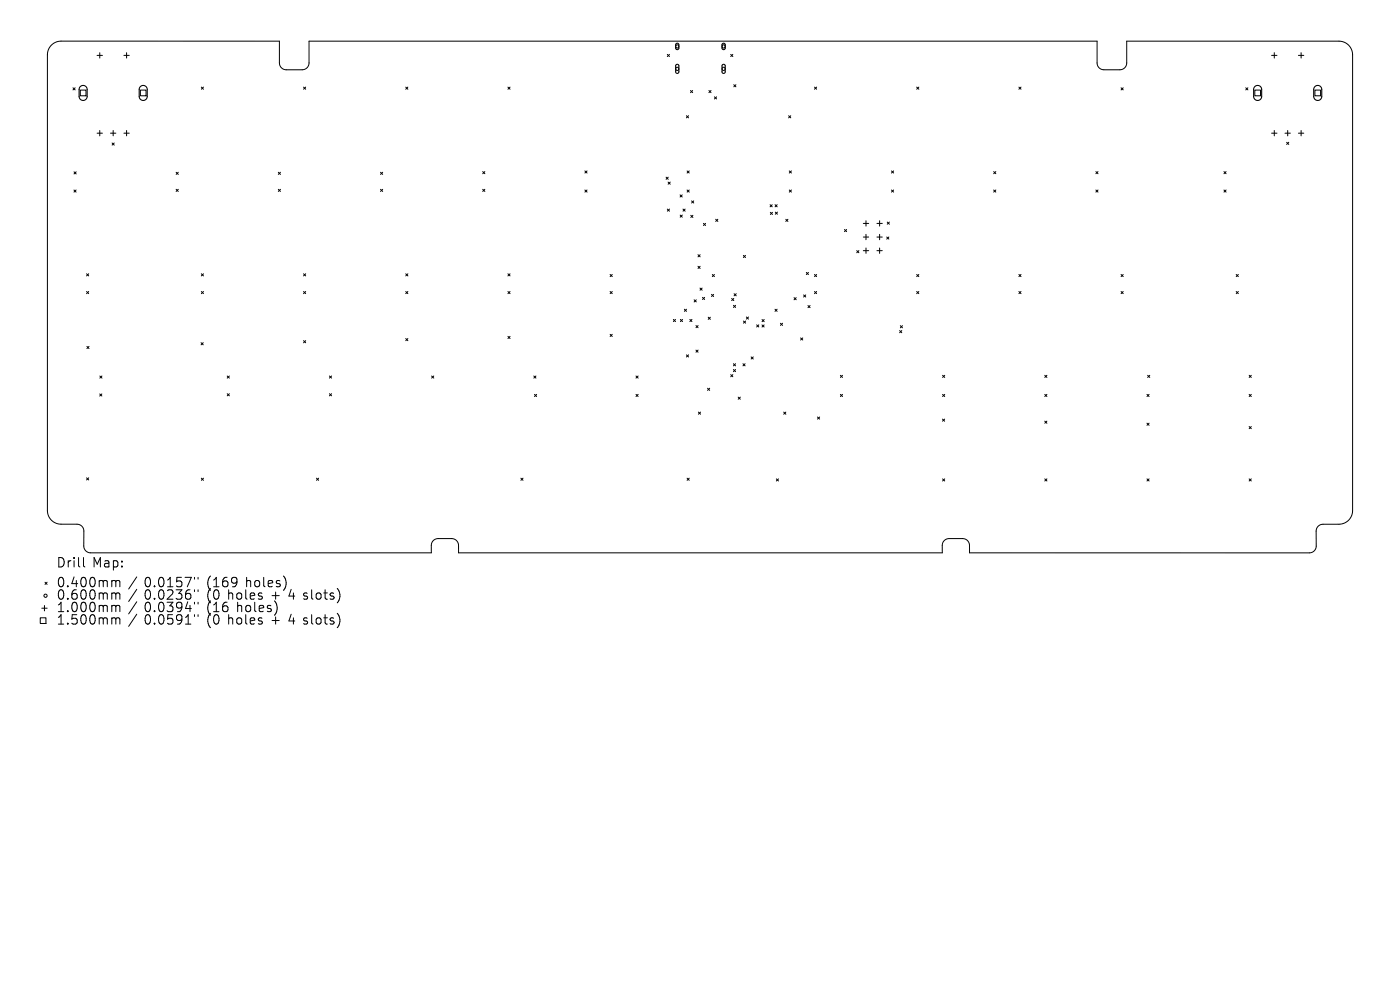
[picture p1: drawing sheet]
<svg xmlns="http://www.w3.org/2000/svg" width="297mm" height="210mm" viewBox="0 0 297 210" stroke-linecap="round" stroke-linejoin="round" font-family="sans-serif">
<defs><g id="words">
<g font-size="2.8">
<text x="12" y="120.8">Drill</text>
<text x="12" y="125">0.400mm</text>
<text x="19.6" y="120.8">Map:</text>
<text x="30.6" y="125">0.0157&quot;</text>
<text x="43.9" y="125">(169</text>
<text x="52.2" y="125">holes)</text>
<text x="12" y="127.6">0.600mm</text>
<text x="12" y="130.3">1.000mm</text>
<text x="30.6" y="127.6">0.0236&quot;</text>
<text x="30.6" y="130.3">0.0394&quot;</text>
<text x="43.9" y="127.6">(0</text>
<text x="43.9" y="130.3">(16</text>
<text x="48.4" y="127.6">holes</text>
<text x="50.3" y="130.3">holes)</text>
<text x="57.7" y="127.6">+</text>
<text x="61.5" y="127.6">4 slots)</text>
<text x="12" y="132.9">1.500mm</text>
<text x="30.6" y="132.9">0.0591&quot;</text>
<text x="43.9" y="132.9">(0</text>
<text x="48.4" y="132.9">holes</text>
<text x="57.7" y="132.9">+</text>
<text x="61.5" y="132.9">4 slots)</text>
</g>
</g></defs>
<g fill="none" stroke="#000" stroke-width=".21">
<path d="M10.8 9.6l.9-.6 1.2-.3h46.4v4.7a1.44 1.44 0 0 0 1.4 1.4h3.4a1.45 1.45 0 0 0 1.5-1.4v-4.7h167.1v4.7a1.44 1.44 0 0 0 1.5 1.4h3.4a1.44 1.44 0 0 0 1.4-1.4v-4.7h45.1a2.89 2.89 0 0 1 2.8 2.9v96.7a2.89 2.89 0 0 1-2.8 2.9h-3.4a1.45 1.45 0 0 0-1.5 1.5v3.1a1.45 1.45 0 0 1-1.4 1.5h-72.1v-1.6a1.45 1.45 0 0 0-1.5-1.5h-2.9a1.45 1.45 0 0 0-1.4 1.5v1.6h-102.6v-1.6a1.45 1.45 0 0 0-1.5-1.5h-2.9a1.45 1.45 0 0 0-1.4 1.5v1.6h-72.3a1.45 1.45 0 0 1-1.4-1.5v-3.2a1.45 1.45 0 0 0-1.5-1.4h-3.4a2.89 2.89 0 0 1-2.8-2.9v-96.7l.2-1zM15.5 18.6l.4 .5M15.9 18.6l-.4 .5M17 19.1h1.2v1.2h-1.2zM20.6 11.8h1.1M21.2 11.2v1.1M26.3 11.8h1.1M26.9 11.2v1.1M29.8 19.1h1.2v1.2h-1.2zM42.7 18.5l.5 .4M43.2 18.5l-.5 .4M64.4 18.5l.4 .4"/>
<path d="M64.8 18.5l-.4 .4M86.1 18.5l.4 .4M86.5 18.5l-.4 .4M107.8 18.5l.4 .4M108.2 18.5l-.4 .4M141.6 11.5l.4 .5M142 11.5l-.4 .5M146.5 19.2l.4 .5M146.9 19.2l-.4 .5M150.4 19.2l.4 .5M150.8 19.2l-.4 .5M155 11.5l.5 .5"/>
<path d="M155.5 11.5l-.5 .5M155.7 18l.4 .4M156.1 18l-.4 .4M172.8 18.5l.4 .4M173.2 18.5l-.4 .4M194.5 18.5l.4 .4M194.9 18.5l-.4 .4M216.1 18.5l.5 .4M216.6 18.5l-.5 .4M237.8 18.6l.5 .5M238.3 18.6l-.5 .5M264.3 18.6l.4 .5"/>
<path d="M264.7 18.6l-.4 .5M266.2 19.1h1.2v1.2h-1.2zM269.8 11.8h1.1M270.3 11.2v1.1M275.5 11.8h1.1M276 11.2v1.1M278.9 19.1h1.3v1.2h-1.3zM15.7 36.4l.5 .5M16.2 36.4l-.5 .5M20.6 28.3h1.1M21.2 27.7v1.1M23.4 28.3h1.2"/>
<path d="M23.8 30.3l.4 .5M24 27.7v1.1M24.2 30.3l-.4 .5M26.3 28.3h1.1M26.9 27.7v1.1M37.4 36.5l.4 .5M37.8 36.5l-.4 .5M59 36.5l.5 .5M59.5 36.5l-.5 .5M80.7 36.5l.5 .5M81.2 36.5l-.5 .5M102.4 36.4l.5 .5"/>
<path d="M102.9 36.4l-.5 .5M124.1 36.3l.4 .4M124.5 36.3l-.4 .4M141.3 37.6l.5 .4M141.7 38.6l.5 .5M141.8 37.6l-.5 .4M142.2 38.6l-.5 .5M145.6 24.5l.5 .5M145.8 36.3l.4 .4M146.1 24.5l-.5 .5M146.2 36.3l-.4 .4M151.6 20.5l.4 .5"/>
<path d="M152 20.5l-.4 .5M167.3 24.5l.5 .5M167.4 36.3l.5 .4M167.8 24.5l-.5 .5M167.9 36.3l-.5 .4M189.1 36.3l.5 .4M189.6 36.3l-.5 .4M210.8 36.4l.5 .5M211.3 36.4l-.5 .5M232.5 36.4l.4 .5M232.9 36.4l-.4 .5M259.7 36.4l.4 .5"/>
<path d="M260.1 36.4l-.4 .5M269.8 28.3h1.1M270.3 27.7v1.1M272.6 28.3h1.1M273 30.2l.4 .4M273.2 27.7v1.1M273.4 30.2l-.4 .4M275.5 28.3h1.1M276 27.7v1.1M15.7 40.3l.4 .5M16.1 40.3l-.4 .5M18.4 58.1l.4 .4"/>
<path d="M18.8 58.1l-.4 .4M37.4 40.2l.4 .4M37.8 40.2l-.4 .4M42.7 58.1l.5 .4M43.2 58.1l-.5 .4M59 40.2l.5 .4M59.5 40.2l-.5 .4M64.4 58.1l.4 .4M64.8 58.1l-.4 .4M80.7 40.2l.5 .4M81.2 40.2l-.5 .4M86.1 58.1l.4 .4"/>
<path d="M86.5 58.1l-.4 .4M102.4 40.2l.5 .4M102.9 40.2l-.5 .4M107.8 58.1l.4 .4M108.2 58.1l-.4 .4M124.1 40.3l.4 .5M124.5 40.3l-.4 .5M129.4 58.2l.5 .5M129.9 58.2l-.5 .5M141.6 44.3l.4 .5M142 44.3l-.4 .5M144.3 41.3l.4 .5"/>
<path d="M144.3 45.6l.4 .5M144.7 41.3l-.4 .5M144.7 45.6l-.4 .5M144.9 44.3l.5 .5M145.4 44.3l-.5 .5M145.8 40.3l.4 .5M146.2 40.3l-.4 .5M146.5 45.7l.5 .4M146.7 42.6l.5 .5M147 45.7l-.5 .4M147.2 42.6l-.5 .5M148.1 54l.4 .5"/>
<path d="M148.1 56.5l.4 .4M148.5 54l-.4 .5M148.5 56.5l-.4 .4M149.2 47.4l.5 .4M149.7 47.4l-.5 .4M151.1 58.2l.5 .5M151.6 58.2l-.5 .5M151.8 46.5l.5 .5M152.3 46.5l-.5 .5M157.7 54.2l.5 .4M158.2 54.2l-.5 .4M163.4 43.4l.4 .5"/>
<path d="M163.4 45l.5 .5M163.8 43.4l-.4 .5M163.9 45l-.5 .5M164.4 43.4l.5 .5M164.5 45l.4 .4M164.9 43.4l-.5 .5M164.9 45l-.4 .4M166.7 46.5l.5 .5M167.2 46.5l-.5 .5M167.4 40.3l.5 .5M167.9 40.3l-.5 .5M171.1 57.8l.4 .4"/>
<path d="M171.5 57.8l-.4 .4M172.8 58.2l.4 .5M173.2 58.2l-.4 .5M179.2 48.7l.4 .4M179.6 48.7l-.4 .4M181.8 53.2l.4 .4M182.2 53.2l-.4 .4M183.1 47.4h1.2M183.1 50.3h1.2M183.1 53.2h1.2M183.7 46.8v1.2M183.7 49.7v1.2"/>
<path d="M183.7 52.6v1.1M186 47.4h1.2M186 50.3h1.2M186 53.2h1.2M186.6 46.8v1.2M186.6 49.7v1.2M186.6 52.6v1.1M188.1 50.3l.5 .4M188.2 47.1l.5 .5M188.6 50.3l-.5 .4M188.7 47.1l-.5 .5M189.1 40.3l.5 .5"/>
<path d="M189.6 40.3l-.5 .5M194.5 58.2l.4 .5M194.9 58.2l-.4 .5M210.8 40.3l.5 .5M211.3 40.3l-.5 .5M216.1 58.2l.5 .5M216.6 58.2l-.5 .5M232.5 40.3l.4 .5M232.9 40.3l-.4 .5M237.8 58.2l.5 .5M238.3 58.2l-.5 .5M259.7 40.3l.4 .5"/>
<path d="M260.1 40.3l-.4 .5M262.3 58.2l.4 .5M262.7 58.2l-.4 .5M18.4 61.8l.4 .5M18.4 73.5l.5 .4M18.8 61.8l-.4 .5M18.9 73.5l-.5 .4M21.2 79.8l.4 .4M21.6 79.8l-.4 .4M42.7 72.7l.4 .4M42.7 61.8l.5 .5M43.1 72.7l-.4 .4"/>
<path d="M43.2 61.8l-.5 .5M48.2 79.8l.5 .4M48.7 79.8l-.5 .4M64.4 61.8l.4 .5M64.4 72.3l.4 .4M64.8 61.8l-.4 .5M64.8 72.3l-.4 .4M69.9 79.8l.4 .4M70.3 79.8l-.4 .4M86.1 61.8l.4 .5M86.1 71.8l.4 .5M86.5 61.8l-.4 .5"/>
<path d="M86.5 71.8l-.4 .5M91.6 79.8l.4 .4M92 79.8l-.4 .4M107.8 61.8l.4 .5M107.8 71.4l.4 .4M108.2 61.8l-.4 .5M108.2 71.4l-.4 .4M113.2 79.8l.5 .4M113.7 79.8l-.5 .4M129.4 61.8l.5 .5M129.4 70.9l.5 .5M129.9 61.8l-.5 .5"/>
<path d="M129.9 70.9l-.5 .5M134.9 79.8l.5 .4M135.4 79.8l-.5 .4M142.9 67.8l.4 .4M143.3 67.8l-.4 .4M144.3 67.8l.5 .4M144.8 67.8l-.5 .4M145.2 65.6l.4 .4M145.6 75.3l.5 .4M145.6 65.6l-.4 .4M146.1 75.3l-.5 .4M146.3 67.8l.5 .4"/>
<path d="M146.8 67.8l-.5 .4M147.3 63.6l.4 .5M147.6 69.1l.5 .4M147.6 74.3l.5 .4M147.7 63.6l-.4 .5M148.1 69.1l-.5 .4M148.1 74.3l-.5 .4M148.5 61.1l.5 .5M149 61.1l-.5 .5M149 63.1l.5 .4M149.5 63.1l-.5 .4M150.2 67.3l.5 .4"/>
<path d="M150.7 67.3l-.5 .4M150.9 62.4l.5 .5M151.4 62.4l-.5 .5M155 79.5l.5 .4M155.2 63.3l.5 .5M155.5 79.5l-.5 .4M155.6 77.2l.4 .4M155.6 78.4l.4 .4M155.6 64.8l.5 .4M155.7 63.3l-.5 .5M155.7 62.3l.5 .5M156 77.2l-.4 .4"/>
<path d="M156 78.4l-.4 .4M156.1 64.8l-.5 .4M156.2 62.3l-.5 .5M157.6 77.2l.5 .4M157.7 68.1l.5 .5M158.1 77.2l-.5 .4M158.2 68.1l-.5 .5M158.3 67.2l.5 .5M158.8 67.2l-.5 .5M159.3 75.7l.5 .5M159.8 75.7l-.5 .5M160.5 68.9l.5 .5"/>
<path d="M161 68.9l-.5 .5M161.7 68.9l.4 .5M161.7 67.8l.4 .4M162.1 68.9l-.4 .5M162.1 67.8l-.4 .4M164.4 65.6l.5 .4M164.9 65.6l-.5 .4M165.6 68.6l.4 .4M166 68.6l-.4 .4M168.5 63.1l.4 .5M168.9 63.1l-.4 .5M169.8 71.7l.5 .4"/>
<path d="M170.3 71.7l-.5 .4M170.5 62.6l.4 .4M170.9 62.6l-.4 .4M171.4 64.8l.5 .5M171.9 64.8l-.5 .5M172.8 61.8l.4 .5M173.2 61.8l-.4 .5M178.3 79.6l.4 .5M178.7 79.6l-.4 .5M190.8 70.1l.5 .5M191 69.1l.5 .4M191.3 70.1l-.5 .5"/>
<path d="M191.5 69.1l-.5 .4M194.5 61.8l.4 .5M194.9 61.8l-.4 .5M200 79.6l.4 .5M200.4 79.6l-.4 .5M216.1 61.8l.5 .5M216.6 61.8l-.5 .5M221.6 79.6l.5 .5M222.1 79.6l-.5 .5M237.8 61.8l.5 .5M238.3 61.8l-.5 .5M243.5 79.6l.4 .5"/>
<path d="M243.9 79.6l-.4 .5M262.3 61.8l.4 .5M262.7 61.8l-.4 .5M265 79.6l.5 .5M265.5 79.6l-.5 .5M21.2 83.6l.4 .4M21.6 83.6l-.4 .4M48.2 83.5l.5 .5M48.7 83.5l-.5 .5M69.9 83.5l.4 .5M70.3 83.5l-.4 .5M113.4 83.7l.4 .4"/>
<path d="M113.8 83.7l-.4 .4M134.9 83.7l.5 .4M135.4 83.7l-.5 .4M148.2 87.4l.4 .5M148.6 87.4l-.4 .5M150.1 82.4l.5 .4M150.6 82.4l-.5 .4M156.6 84.2l.5 .5M157.1 84.2l-.5 .5M166.3 87.4l.4 .5M166.7 87.4l-.4 .5M173.4 88.5l.5 .4"/>
<path d="M173.9 88.5l-.5 .4M178.3 83.7l.4 .4M178.7 83.7l-.4 .4M199.9 88.9l.5 .5M200 83.7l.4 .4M200.4 88.9l-.5 .5M200.4 83.7l-.4 .4M221.6 83.7l.5 .4M221.6 89.3l.5 .5M222.1 83.7l-.5 .4M222.1 89.3l-.5 .5M243.3 83.7l.5 .4"/>
<path d="M243.3 89.8l.5 .4M243.8 83.7l-.5 .4M243.8 89.8l-.5 .4M265 83.7l.5 .4M265 90.5l.5 .4M265.5 83.7l-.5 .4M265.5 90.5l-.5 .4M17.7 118.3v1.7l.3 .3M18.4 101.4l.4 .4M18.8 101.4l-.4 .4M42.7 101.4l.5 .5M43.2 101.4l-.5 .5"/>
<path d="M67.1 101.4l.5 .5M67.6 101.4l-.5 .5M110.5 101.4l.5 .5M111 101.4l-.5 .5M145.8 101.4l.4 .5M146.2 101.4l-.4 .5M164.7 101.6l.5 .4M165.2 101.6l-.5 .4M200 101.6l.4 .4M200.4 101.6l-.4 .4M221.6 101.6l.5 .4M222.1 101.6l-.5 .4"/>
<path d="M243.3 101.6l.5 .4M243.8 101.6l-.5 .4M265 101.6l.5 .4M265.5 101.6l-.5 .4M8.5 131.1h1.3v1.2h-1.3zM8.9 129h1.1M9.4 128.4v1.2M9.5 123.5l.5 .5M10 123.5l-.5 .5M24.3 123.1l.3 .3M24.3 125.8l.3 .3M24.3 128.4l.3 .3"/>
<path d="M24.3 131.1l.3 .2M24.6 123.4v1.1M24.6 126.1v1M24.6 128.7v1.1M24.6 131.3v1.1M24.6 123.4l.3-.3 .4 .1 .1 1.3M24.6 126.1l.3-.3 .4 .1 .1 1.2M24.6 128.7l.3-.3 .4 .1 .1 1.3M24.6 131.3l.3-.2 .4 .1 .1 1.2M29 122.4l-1.7 2.5M29 125l-1.7 2.6M29 127.7l-1.7 2.5"/>
<path d="M29 130.3l-1.7 2.6M41.3 122.5v.4M41.3 125.1v.4M41.3 127.8v.3M41.3 130.4v.4M42 122.5v.4M42 125.1v.4M42 127.8v.3M42 130.4v.4M58.7 128.3v1.4M60.6 123v1.4"/>
<circle cx="143.7" cy="14.6" r=".34"/>
<circle cx="143.7" cy="9.8" r=".34"/>
<circle cx="153.5" cy="14.6" r=".34"/>
<circle cx="153.5" cy="9.8" r=".34"/>
<circle cx="9.7" cy="126.4" r=".34"/>
</g>
<path d="M17 18.4a.85 .85 0 0 1 1-.2 .85 .85 0 0 1 .5 .8v1.5a.85 .85 0 0 1-.9 .8 .85 .85 0 0 1-.8-.8v-1.6zM29.8 18.4a.85 .85 0 0 1 .9-.2 .85 .85 0 0 1 .5 .8v1.5a.85 .85 0 0 1-.8 .8 .85 .85 0 0 1-.9-.8v-1.6zM143.4 9.3l.4-.1 .2 .2v.9l-.2 .2-.5-.2zM143.4 13.7h.4l.2 .2v1.4l-.3 .3-.4-.3zM153.3 9.3l.3-.1 .2 .2v.9l-.2 .2-.4-.2zM153.3 13.7h.3l.2 .2v1.4l-.2 .3-.4-.3zM266.2 18.4a.85 .85 0 0 1 .9-.2 .85 .85 0 0 1 .6 .8v1.5a.85 .85 0 0 1-.9 .8 .85 .85 0 0 1-.8-.8v-1.6zM278.9 18.4a.85 .85 0 0 1 1-.2 .85 .85 0 0 1 .5 .8v1.5a.85 .85 0 0 1-.9 .8 .85 .85 0 0 1-.8-.8v-1.7z" fill="none" stroke="#000" stroke-width=".23"/>
<use href="#words"/>
</svg>
